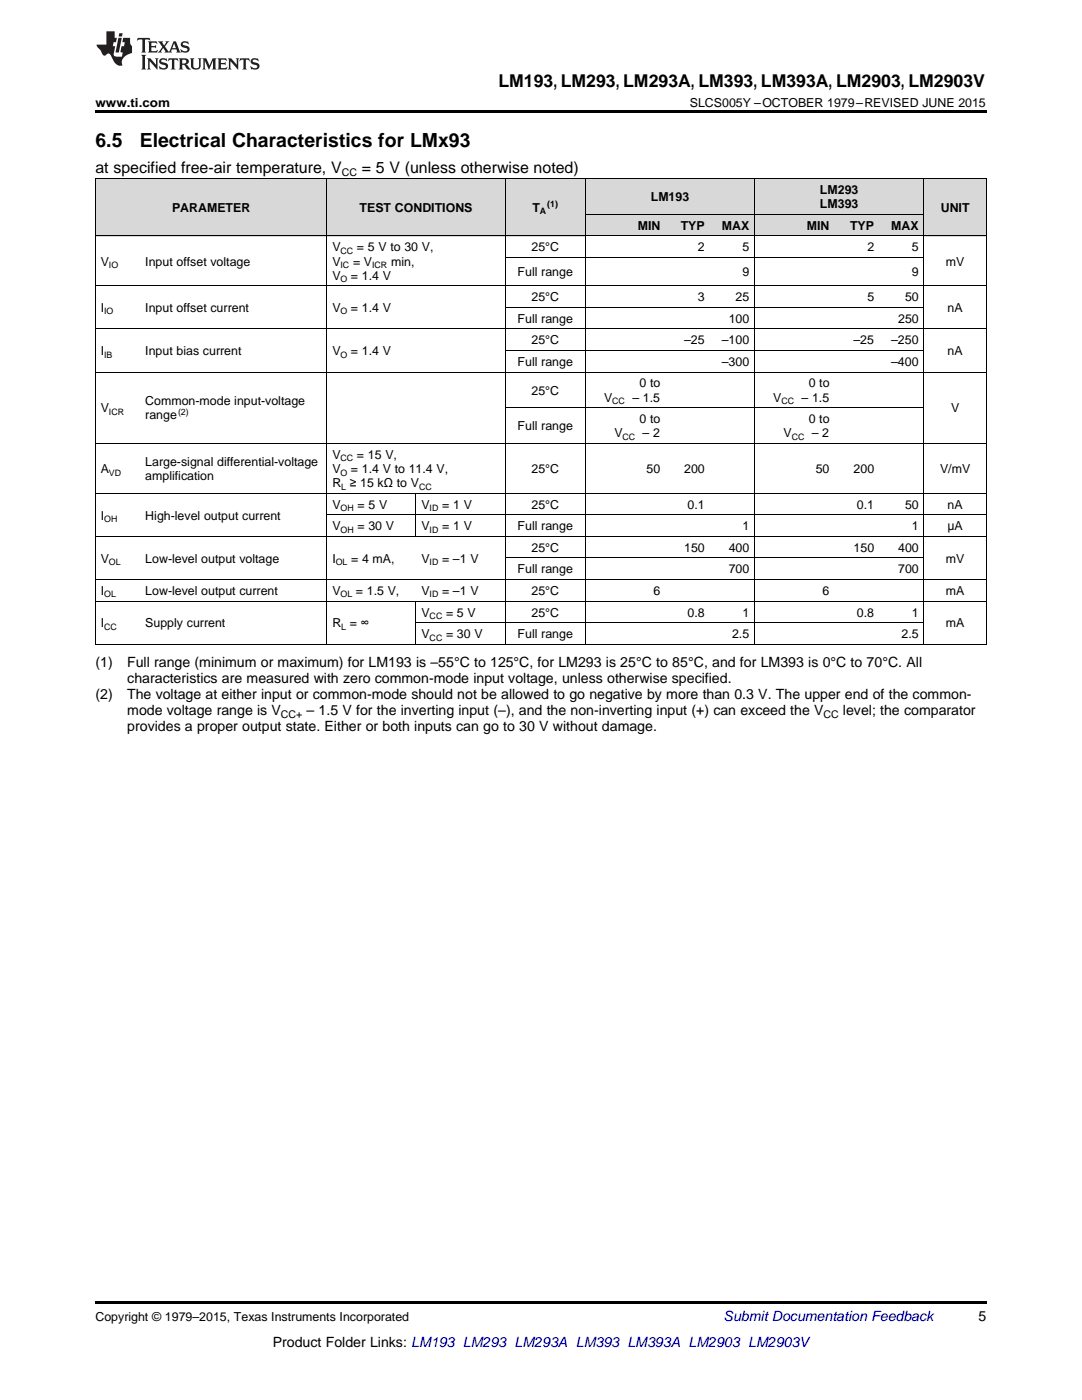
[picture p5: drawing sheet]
<svg xmlns="http://www.w3.org/2000/svg" width="216mm" height="279mm" viewBox="0 0 216 279" stroke-linecap="round" stroke-linejoin="round" font-family="sans-serif">
<defs><g id="words">
<g font-size="3.9">
<text x="19" y="29.3">6.5</text>
<text x="27.9" y="29.3">Electrical Characteristics for LMx93</text>
</g>
<text font-size="3.5" x="99.4" y="17.3">LM193, LM293, LM293A, LM393, LM393A, LM2903, LM2903V</text>
<g font-size="3.2">
<text x="19" y="34.4">at specified free-air temperature, V</text>
<text x="72.2" y="34.4">= 5 V (unless otherwise noted)</text>
</g>
<g font-size="2.8">
<text x="19" y="133.2">(1)</text>
<text x="25.4" y="133.2">Full range (minimum or maximum) for LM193 is –55°C to 125°C, for LM293 is 25°C to 85°C, and for LM393 is 0°C to 70°C. All</text>
<text x="25.4" y="136.4">characteristics are measured with zero common-mode input voltage, unless otherwise specified.</text>
<text x="19" y="139.6">(2)</text>
<text x="25.4" y="139.6">The voltage at either input or common-mode should not be allowed to go negative by more than 0.3 V. The upper end of the common-</text>
<text x="25.4" y="142.7">mode voltage range is V</text>
<text x="61.2" y="142.7">– 1.5 V for the inverting input (–), and the non-inverting input (+) can exceed the V</text>
<text x="168.2" y="142.7">level; the comparator</text>
<text x="25.4" y="145.9">provides a proper output state. Either or both inputs can go to 30 V without damage.</text>
<text x="195.3" y="263.6">5</text>
<text x="54.4" y="268.9">Product Folder Links: LM193 LM293 LM293A LM393 LM393A LM2903 LM2903V</text>
</g>
<text font-size="2.8" fill="#0000c8" x="144.4" y="263.6">Submit Documentation Feedback</text>
<g font-size="2.5">
<text x="19" y="21.4">www.ti.com</text>
<text x="137.7" y="21.4">SLCS005Y –OCTOBER 1979–REVISED JUNE 2015</text>
<text x="129.9" y="40.1">LM193</text>
<text x="163.6" y="38.7">LM293</text>
<text x="163.6" y="41.6">LM393</text>
<text x="34.3" y="42.3">PARAMETER</text>
<text x="71.8" y="42.3">TEST CONDITIONS</text>
<text x="106.2" y="42.3">T</text>
<text x="127.2" y="45.9">MIN</text>
<text x="135.8" y="45.9">TYP</text>
<text x="144" y="45.9">MAX</text>
<text x="161" y="45.9">MIN</text>
<text x="169.6" y="45.9">TYP</text>
<text x="177.8" y="45.9">MAX</text>
<text x="187.7" y="42.3">UNIT</text>
<text x="20.1" y="53">V</text>
<text x="29" y="53">Input offset voltage</text>
<text x="66.3" y="50.2">V</text>
<text x="66.3" y="53">V</text>
<text x="70.4" y="53">= V</text>
<text x="71.2" y="50.2">= 5 V to 30 V,</text>
<text x="78" y="53">min,</text>
<text x="106" y="50.2">25°C</text>
<text x="139.3" y="50.2">2</text>
<text x="148.2" y="50.2">5</text>
<text x="173.1" y="50.2">2</text>
<text x="182" y="50.2">5</text>
<text x="188.7" y="53">mV</text>
<text x="66.3" y="55.8">V</text>
<text x="70" y="55.8">= 1.4 V</text>
<text x="103.3" y="55.1">Full range</text>
<text x="148.2" y="55.1">9</text>
<text x="182" y="55.1">9</text>
<text x="20.1" y="62.3">I</text>
<text x="29" y="62.3">Input offset current</text>
<text x="66.3" y="62.3">V</text>
<text x="70" y="62.3">= 1.4 V</text>
<text x="103.3" y="64.4">Full range</text>
<text x="106" y="60.1">25°C</text>
<text x="139.3" y="60.1">3</text>
<text x="145.4" y="64.4">100</text>
<text x="146.8" y="60.1">25</text>
<text x="173.1" y="60.1">5</text>
<text x="179.2" y="64.4">250</text>
<text x="180.6" y="60.1">50</text>
<text x="189.1" y="62.3">nA</text>
<text x="20.1" y="70.9">I</text>
<text x="29" y="70.9">Input bias current</text>
<text x="66.3" y="70.9">V</text>
<text x="70" y="70.9">= 1.4 V</text>
<text x="106" y="68.7">25°C</text>
<text x="136.5" y="68.7">–25</text>
<text x="144" y="68.7">–100</text>
<text x="170.3" y="68.7">–25</text>
<text x="177.8" y="68.7">–250</text>
<text x="189.1" y="70.9">nA</text>
<text x="103.3" y="73">Full range</text>
<text x="127.6" y="77.3">0 to</text>
<text x="144" y="73">–300</text>
<text x="161.4" y="77.3">0 to</text>
<text x="177.8" y="73">–400</text>
<text x="20.1" y="82.3">V</text>
<text x="29" y="80.9">Common-mode input-voltage</text>
<text x="29" y="83.7">range</text>
<text x="106" y="78.7">25°C</text>
<text x="120.5" y="80.2">V</text>
<text x="126.2" y="80.2">– 1.5</text>
<text x="154.3" y="80.2">V</text>
<text x="159.9" y="80.2">– 1.5</text>
<text x="189.8" y="82.3">V</text>
<text x="103.3" y="85.9">Full range</text>
<text x="122.6" y="87.3">V</text>
<text x="127.6" y="84.5">0 to</text>
<text x="128.2" y="87.3">– 2</text>
<text x="156.4" y="87.3">V</text>
<text x="161.4" y="84.5">0 to</text>
<text x="162" y="87.3">– 2</text>
<text x="20.1" y="94.4">A</text>
<text x="29" y="93">Large-signal differential-voltage</text>
<text x="29" y="95.8">amplification</text>
<text x="66.3" y="91.6">V</text>
<text x="66.3" y="94.4">V</text>
<text x="70" y="94.4">= 1.4 V to 11.4 V,</text>
<text x="71.2" y="91.6">= 15 V,</text>
<text x="106" y="94.4">25°C</text>
<text x="129" y="94.4">50</text>
<text x="136.5" y="94.4">200</text>
<text x="162.8" y="94.4">50</text>
<text x="170.3" y="94.4">200</text>
<text x="187.6" y="94.4">V/mV</text>
<text x="66.3" y="97.2">R ≥ 15 kΩ to V</text>
<text x="66.3" y="101.5">V</text>
<text x="71.3" y="101.5">= 5 V</text>
<text x="84.1" y="101.5">V</text>
<text x="88.2" y="101.5">= 1 V</text>
<text x="106" y="101.5">25°C</text>
<text x="137.2" y="101.5">0.1</text>
<text x="171" y="101.5">0.1</text>
<text x="180.6" y="101.5">50</text>
<text x="189.1" y="101.5">nA</text>
<text x="20.1" y="103.7">I</text>
<text x="29" y="103.7">High-level output current</text>
<text x="66.3" y="105.8">V</text>
<text x="71.3" y="105.8">= 30 V</text>
<text x="84.1" y="105.8">V</text>
<text x="88.2" y="105.8">= 1 V</text>
<text x="103.3" y="105.8">Full range</text>
<text x="148.2" y="105.8">1</text>
<text x="182" y="105.8">1</text>
<text x="189.1" y="105.8">μA</text>
<text x="20.1" y="112.3">V</text>
<text x="29" y="112.3">Low-level output voltage</text>
<text x="66.3" y="112.3">I</text>
<text x="70.1" y="112.3">= 4 mA,</text>
<text x="84.1" y="112.3">V</text>
<text x="88.2" y="112.3">= –1 V</text>
<text x="106" y="110.1">25°C</text>
<text x="136.5" y="110.1">150</text>
<text x="145.4" y="110.1">400</text>
<text x="170.3" y="110.1">150</text>
<text x="179.2" y="110.1">400</text>
<text x="188.7" y="112.3">mV</text>
<text x="20.1" y="118.7">I</text>
<text x="29" y="118.7">Low-level output current</text>
<text x="66.3" y="118.7">V</text>
<text x="71" y="118.7">= 1.5 V,</text>
<text x="84.1" y="118.7">V</text>
<text x="88.2" y="118.7">= –1 V</text>
<text x="103.3" y="114.4">Full range</text>
<text x="106" y="118.7">25°C</text>
<text x="130.4" y="118.7">6</text>
<text x="145.4" y="114.4">700</text>
<text x="164.1" y="118.7">6</text>
<text x="179.2" y="114.4">700</text>
<text x="188.7" y="118.7">mA</text>
<text x="20.1" y="125.2">I</text>
<text x="29" y="125.2">Supply current</text>
<text x="66.3" y="125.2">R = ∞</text>
<text x="84.1" y="123">V</text>
<text x="89" y="123">= 5 V</text>
<text x="106" y="123">25°C</text>
<text x="137.2" y="123">0.8</text>
<text x="148.2" y="123">1</text>
<text x="171" y="123">0.8</text>
<text x="182" y="123">1</text>
<text x="188.7" y="125.2">mA</text>
<text x="84.1" y="127.4">V</text>
<text x="89" y="127.4">= 30 V</text>
<text x="103.3" y="127.4">Full range</text>
<text x="146.1" y="127.4">2.5</text>
<text x="179.9" y="127.4">2.5</text>
<text x="19" y="263.6">Copyright © 1979–2015, Texas Instruments Incorporated</text>
</g>
<g font-size="2.1">
<text x="68.2" y="35.1">CC</text>
<text x="56.1" y="143.3">CC+</text>
<text x="164.3" y="143.3">CC</text>
</g>
<g font-size="1.8">
<text x="109.2" y="41.3">(1)</text>
<text x="107.7" y="42.8">A</text>
<text x="21.7" y="53.5">IO</text>
<text x="67.9" y="50.7">CC</text>
<text x="67.9" y="53.5">IC</text>
<text x="74.3" y="53.5">ICR</text>
<text x="67.9" y="56.3">O</text>
<text x="20.8" y="62.8">IO</text>
<text x="67.9" y="62.8">O</text>
<text x="20.8" y="71.4">IB</text>
<text x="67.9" y="71.4">O</text>
<text x="21.7" y="82.8">ICR</text>
<text x="35.5" y="82.7">(2)</text>
<text x="122.2" y="80.6">CC</text>
<text x="155.9" y="80.6">CC</text>
<text x="124.2" y="87.8">CC</text>
<text x="158" y="87.8">CC</text>
<text x="21.7" y="94.9">VD</text>
<text x="67.9" y="92.1">CC</text>
<text x="67.9" y="94.9">O</text>
<text x="68.1" y="97.7">L</text>
<text x="83.6" y="97.7">CC</text>
<text x="20.8" y="104.2">OH</text>
<text x="67.9" y="102">OH</text>
<text x="67.9" y="106.3">OH</text>
<text x="85.7" y="102">ID</text>
<text x="85.7" y="106.3">ID</text>
<text x="21.7" y="112.8">OL</text>
<text x="67" y="112.8">OL</text>
<text x="85.7" y="112.8">ID</text>
<text x="20.8" y="119.2">OL</text>
<text x="67.9" y="119.2">OL</text>
<text x="85.7" y="119.2">ID</text>
<text x="20.8" y="125.7">CC</text>
<text x="68.1" y="125.7">L</text>
<text x="85.7" y="123.5">CC</text>
<text x="85.7" y="127.8">CC</text>
</g>
</g></defs>
<g fill="#d8d8d8">
<path d="M19 35.7h8.9v11.4h-8.9z"/>
<path d="M27.9 35.7h37.4v11.4h-37.4z"/>
<path d="M65.3 35.7h17.7v11.4h-17.7z"/>
<path d="M83 35.7h17.8v11.4h-17.8z"/>
<path d="M100.8 35.7h16v11.4h-16z"/>
<path d="M116.8 42.8h16v4.3h-16z"/>
<path d="M132.8 42.8h8.9v4.3h-8.9z"/>
<path d="M141.7 42.8h8.9v4.3h-8.9z"/>
<path d="M150.6 42.8h16v4.3h-16z"/>
<path d="M166.6 42.8h8.9v4.3h-8.9z"/>
<path d="M175.5 42.8h8.9v4.3h-8.9z"/>
<path d="M184.4 35.7h12.4v11.4h-12.4z"/>
<path d="M116.8 35.7h16v7.1h-16z"/>
<path d="M132.8 35.7h8.9v7.1h-8.9z"/>
<path d="M141.7 35.7h8.9v7.1h-8.9z"/>
<path d="M150.6 35.7h16v7.1h-16z"/>
<path d="M166.6 35.7h8.9v7.1h-8.9z"/>
<path d="M175.5 35.7h8.9v7.1h-8.9z"/>
</g>
<g fill="#000">
<path d="M19 22h177.8v.5h-177.8zM19 128.6h.2zM65.2 128.6h.1zM82.9 128.6h.1zM100.7 128.6h.1zM116.7 128.6h.1zM132.7 128.6h.1zM141.6 128.6h.1zM150.5 128.6h.1zM166.5 128.6h.1zM175.4 128.6h.1zM184.3 128.6h.1z"/>
<path d="M196.7 128.6h.1zM19 259.7h177.8v.5h-177.8z"/>
</g>
<g fill="none" stroke="#000" stroke-width=".2">
<path d="M19 35.6l177.8 .1v92.9M19.1 35.7v92.9M65.2 35.7v92.9M100.8 35.7v92.9M116.8 35.7v92.9M150.5 35.7v92.9M184.3 35.7v92.9M19 57h177.8M19 47.1h177.8M100.8 51.4h83.6M116.8 42.8h67.6M19 74.2h177.8"/>
<path d="M19 65.6h177.8M100.8 69.9h83.6M100.8 61.3h83.6M19 98.4h177.8M19 88.5h177.8M83 98.5v8.6M100.8 81.4h83.6M19 120h177.8M19 115.7h177.8M19 107.1h177.8M65.3 102.7h131.5M83 120v8.6"/>
<path d="M100.8 111.4h83.6M19 128.6h177.8M83 124.3h101.4"/>
</g>
<g fill="#231f20">
<path d="M27.5 7.6l-.1 .5 .4-.2h.6v.1v2.1l-.2 .4h1l-.3-.4v-2.1l.1-.1h.5l.5 .2-.2-.5zM29.5 8.3l.2 .3v1.5l-.2 .4h1.8l.2-.6a1.04 1.04 0 0 1-1.3 .2v-.7h.6l.3 .2v-.6l-.3 .2h-.6v-.6l.8-.1 .4 .3-.2-.5zM31.5 8.3l.9 1.1-.9 1.1h.8l-.2-.2 .5-.7 .4 .7-.2 .2h1.5l-.1-.2 .1-.4h.9l.1 .4-.2 .2h1l-.3-.3-.7-1.9h-.5l-.9 2-.8-1 .9-1h-.8l.1 .3-.3 .5-.4-.6 .2-.2zM34.7 8.6l.4 1h-.7zM36.3 8.4a.63 .63 0 0 0-.2 .7 .63 .63 0 0 0 .6 .4l.6 .2 .1 .2a.75 .75 0 0 1-.7 .4 .75 .75 0 0 1-.6-.5l.1 .7 .1-.1a1.11 1.11 0 0 0 1.5-.6 1.13 1.13 0 0 0-1.2-.8l-.1-.4a1.04 1.04 0 0 1 1.2 .2l-.2-.5-.1 .1-.5-.2zM28.2 10.9l.2 .4v2.2l-.2 .4h1l-.3-.4v-2.2l.3-.4zM29.3 11.6l.3 .4v1.5l-.3 .4h.8l-.2-.4v-1.3l1.5 1.7v-1.9l.2-.4h-.7l.2 .4v.9l-1.1-1.3zM32 11.8a.62 .62 0 0 0-.2 .7 .62 .62 0 0 0 .6 .4l.6 .1 .1 .3a.76 .76 0 0 1-.7 .3 .76 .76 0 0 1-.6-.4l.1 .7 .1-.1a1.11 1.11 0 0 0 1.5-.6 1.13 1.13 0 0 0-1.2-.8l-.1-.4a1.04 1.04 0 0 1 1.2 .2l-.2-.6-.1 .1-.5-.1zM33.7 11.6l-.2 .6a.61 .61 0 0 1 .8-.3v1.6l-.2 .4h.9l-.2-.4v-1.6a.63 .63 0 0 1 .8 .3l-.2-.6zM35.6 11.6l.3 .4v1.5l-.3 .4h1l-.2-.2v-.8l.5 .2a.76 .76 0 0 0 1.2 .7l-1-1a.58 .58 0 0 0 .6-.5 .58 .58 0 0 0-.5-.6zM36.4 11.9h.1a.45 .45 0 0 1 .5 .1 .45 .45 0 0 1 .1 .5l-.7 .2zM37.9 11.6l.2 .2a2.17 2.17 0 0 0 .3 1.9 .99 .99 0 0 0 1.6-.6v-1.1l.2-.4h-.7l.2 .2a1.92 1.92 0 0 1-.2 1.8 .6 .6 0 0 1-.9-.5v-1.1l.2-.4zM40.4 11.6l.2 .4v1.5l-.2 .4h.7l-.2-.4v-1.4l.8 1.8 .8-1.8v1.4l-.2 .4h.9l-.2-.4v-1.5l.2-.4h-.8l-.6 1.5-.6-1.5zM43.4 11.6l.2 .4v1.5l-.2 .4h1.8l.2-.6a1.04 1.04 0 0 1-1.3 .1v-.6h.5l.4 .2v-.6l-.4 .2h-.5v-.7h.8l.3 .3-.1-.6zM45.5 11.6l.2 .4v1.5l-.2 .4h.7l-.2-.4v-1.3l1.5 1.7v-1.9l.2-.4h-.7l.2 .4v.9l-1.1-1.3zM47.9 11.6l-.1 .6a.61 .61 0 0 1 .8-.3v1.6l-.3 .4h1l-.3-.4 .1-1.6a.63 .63 0 0 1 .7 .3l-.1-.6zM50.2 11.8a.62 .62 0 0 0-.2 .7 .62 .62 0 0 0 .6 .4l.6 .1 .2 .3a.76 .76 0 0 1-.8 .3 .76 .76 0 0 1-.6-.4l.1 .7 .2-.1a1.11 1.11 0 0 0 1.5-.6 1.13 1.13 0 0 0-1.3-.8l-.1-.4a1.04 1.04 0 0 1 1.2 .2l-.1-.6-.2 .1-.5-.1z"/>
<path d="M21.2 6.3v2.6h-1.9l.1 .4 .7 .9a.91 .91 0 0 0 1 .8 .56 .56 0 0 1 .5-.3 .56 .56 0 0 1 .5 .3l.4 .8a1.53 1.53 0 0 0 1.9 1.2 1.54 1.54 0 0 1 1-2.1l.9-.3v-1.4a1.52 1.52 0 0 1-.3-1.6h-1.4l-.2 .8h.5l-.2 .8h-.4l-.2 1v.2l.4 .1-.2 .8a1.93 1.93 0 0 1-1.6-.3l.3-1.8h-.5l.2-.8h.4l.2-.8h-.4v-1.3zM23.6 7.6l-.6 2.9h.7l.6-2.9zM23.8 6.6l-.1 .7h.6l.2-.7z"/>
</g>
<use href="#words"/>
</svg>
